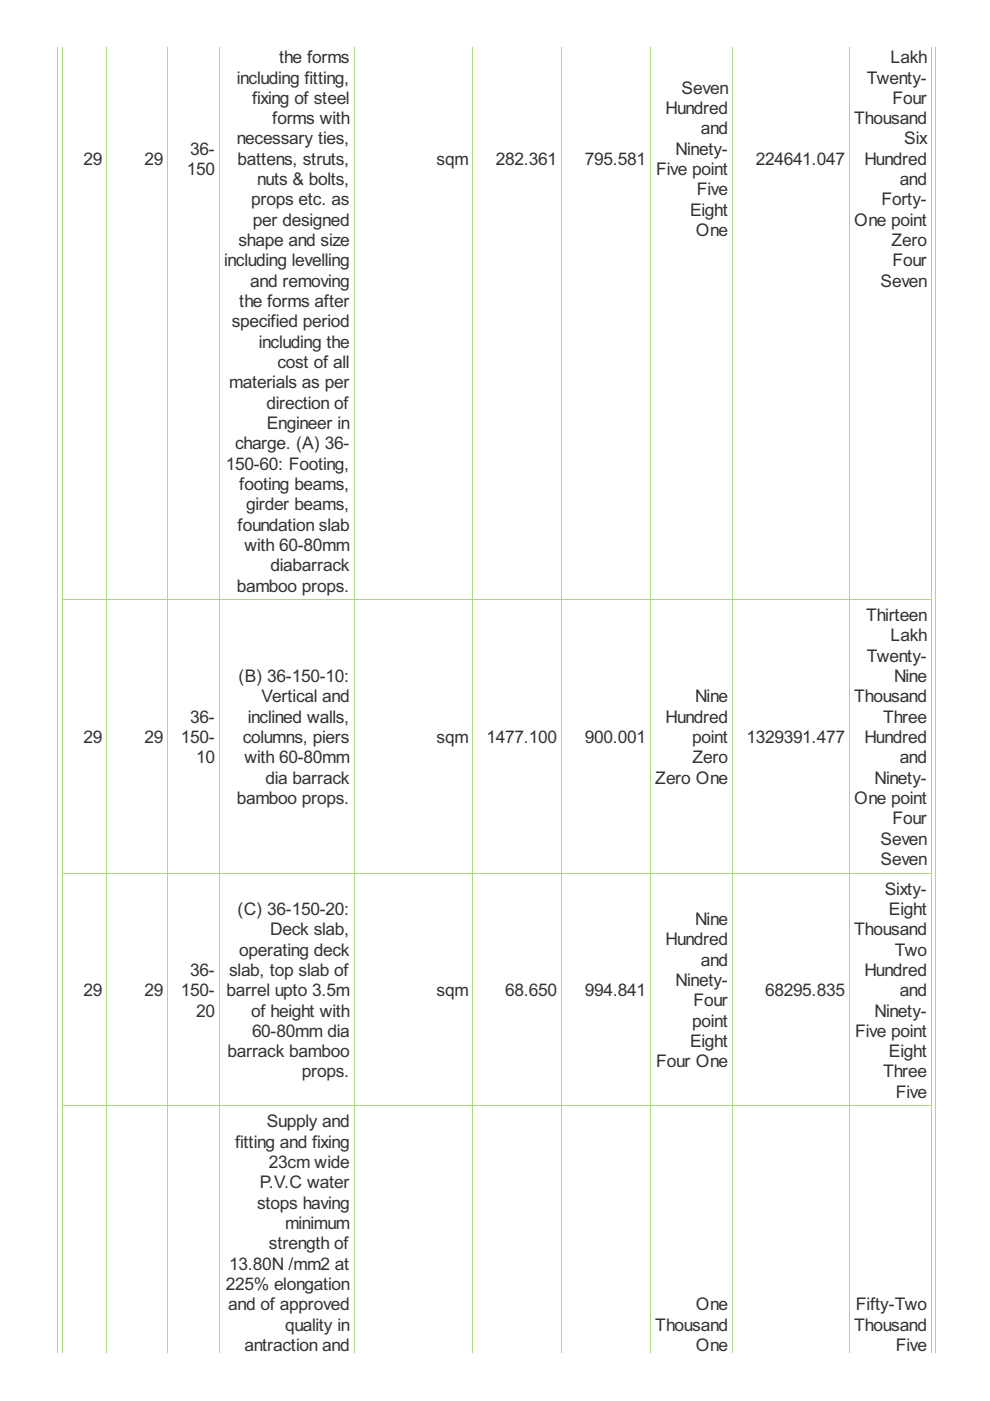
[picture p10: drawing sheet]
<svg xmlns="http://www.w3.org/2000/svg" width="210mm" height="297mm" viewBox="0 0 210 297" stroke-linecap="round" stroke-linejoin="round" font-family="sans-serif">
<defs><g id="words">
<g font-size="4.1" fill="#333">
<text x="50.2" y="17.7">including fitting,</text>
<text x="59.2" y="13.4">the forms</text>
<text x="183.8" y="17.7">Twenty-</text>
<text x="188.8" y="13.4">Lakh</text>
<text x="53.4" y="22">fixing of steel</text>
<text x="144.5" y="19.9">Seven</text>
<text x="189.2" y="22">Four</text>
<text x="57.7" y="26.3">forms with</text>
<text x="141.1" y="24.2">Hundred</text>
<text x="148.6" y="28.5">and</text>
<text x="181.1" y="26.3">Thousand</text>
<text x="17.7" y="34.9">29</text>
<text x="30.6" y="34.9">29</text>
<text x="40.3" y="32.8">36-</text>
<text x="50.2" y="30.6">necessary ties,</text>
<text x="50.4" y="34.9">battens, struts,</text>
<text x="92.6" y="34.9">sqm</text>
<text x="105.1" y="34.9">282.361</text>
<text x="124" y="34.9">795.581</text>
<text x="143.2" y="32.8">Ninety-</text>
<text x="160.2" y="34.9">224641.047</text>
<text x="183.3" y="34.9">Hundred</text>
<text x="191.7" y="30.6">Six</text>
<text x="39.6" y="37.1">150</text>
<text x="54.5" y="39.2">nuts &amp; bolts,</text>
<text x="139.1" y="37.1">Five point</text>
<text x="147.7" y="41.4">Five</text>
<text x="190.8" y="39.2">and</text>
<text x="53.3" y="43.6">props etc. as</text>
<text x="53.6" y="47.9">per designed</text>
<text x="146.3" y="45.7">Eight</text>
<text x="181.1" y="47.9">One point</text>
<text x="186.9" y="43.6">Forty-</text>
<text x="50.6" y="52.2">shape and size</text>
<text x="147.6" y="50">One</text>
<text x="189" y="52.2">Zero</text>
<text x="47.5" y="56.5">including levelling</text>
<text x="189.2" y="56.5">Four</text>
<text x="50.7" y="65.1">the forms after</text>
<text x="53.1" y="60.8">and removing</text>
<text x="186.7" y="60.8">Seven</text>
<text x="49.1" y="69.4">specified period</text>
<text x="54.9" y="73.7">including the</text>
<text x="48.6" y="82.3">materials as per</text>
<text x="58.8" y="78">cost of all</text>
<text x="56.5" y="86.6">direction of</text>
<text x="49.8" y="95.3">charge. (A) 36-</text>
<text x="56.5" y="90.9">Engineer in</text>
<text x="47.9" y="99.6">150-60: Footing,</text>
<text x="50.7" y="103.9">footing beams,</text>
<text x="50.4" y="112.5">foundation slab</text>
<text x="52.2" y="108.2">girder beams,</text>
<text x="51.8" y="116.8">with 60-80mm</text>
<text x="50.2" y="125.4">bamboo props.</text>
<text x="57.4" y="121.1">diabarrack</text>
<text x="183.6" y="131.7">Thirteen</text>
<text x="188.8" y="136">Lakh</text>
<text x="183.8" y="140.3">Twenty-</text>
<text x="50.6" y="144.6">(B) 36-150-10:</text>
<text x="55.5" y="148.9">Vertical and</text>
<text x="147.4" y="148.9">Nine</text>
<text x="181.1" y="148.9">Thousand</text>
<text x="189.6" y="144.6">Nine</text>
<text x="40.3" y="153.2">36-</text>
<text x="52.5" y="153.2">inclined walls,</text>
<text x="141.1" y="153.2">Hundred</text>
<text x="187.2" y="153.2">Three</text>
<text x="17.7" y="157.5">29</text>
<text x="30.6" y="157.5">29</text>
<text x="38.4" y="157.5">150-</text>
<text x="41.6" y="161.9">10</text>
<text x="51.5" y="157.5">columns, piers</text>
<text x="51.8" y="161.9">with 60-80mm</text>
<text x="92.6" y="157.5">sqm</text>
<text x="103.2" y="157.5">1477.100</text>
<text x="124" y="157.5">900.001</text>
<text x="146.8" y="157.5">point</text>
<text x="146.8" y="161.9">Zero</text>
<text x="158.3" y="157.5">1329391.477</text>
<text x="183.3" y="157.5">Hundred</text>
<text x="190.8" y="161.9">and</text>
<text x="56.3" y="166.2">dia barrack</text>
<text x="138.9" y="166.2">Zero One</text>
<text x="185.4" y="166.2">Ninety-</text>
<text x="50.2" y="170.5">bamboo props.</text>
<text x="181.1" y="170.5">One point</text>
<text x="186.7" y="179.1">Seven</text>
<text x="189.2" y="174.8">Four</text>
<text x="186.7" y="183.4">Seven</text>
<text x="187.6" y="189.7">Sixty-</text>
<text x="50.4" y="194">(C) 36-150-20:</text>
<text x="147.4" y="196.1">Nine</text>
<text x="188.5" y="194">Eight</text>
<text x="50.7" y="202.6">operating deck</text>
<text x="57.3" y="198.3">Deck slab,</text>
<text x="141.1" y="200.4">Hundred</text>
<text x="181.1" y="198.3">Thousand</text>
<text x="189.7" y="202.6">Two</text>
<text x="40.3" y="206.9">36-</text>
<text x="48.6" y="206.9">slab, top slab of</text>
<text x="143.2" y="209.1">Ninety-</text>
<text x="148.6" y="204.8">and</text>
<text x="183.3" y="206.9">Hundred</text>
<text x="17.7" y="211.2">29</text>
<text x="30.6" y="211.2">29</text>
<text x="38.4" y="211.2">150-</text>
<text x="41.6" y="215.5">20</text>
<text x="48" y="211.2">barrel upto 3.5m</text>
<text x="53.3" y="215.5">of height with</text>
<text x="92.6" y="211.2">sqm</text>
<text x="107.1" y="211.2">68.650</text>
<text x="124" y="211.2">994.841</text>
<text x="147" y="213.4">Four</text>
<text x="162.2" y="211.2">68295.835</text>
<text x="185.4" y="215.5">Ninety-</text>
<text x="190.8" y="211.2">and</text>
<text x="53.4" y="219.8">60-80mm dia</text>
<text x="146.3" y="222">Eight</text>
<text x="146.8" y="217.7">point</text>
<text x="181.3" y="219.8">Five point</text>
<text x="48.2" y="224.1">barrack bamboo</text>
<text x="139.1" y="226.3">Four One</text>
<text x="188.5" y="224.1">Eight</text>
<text x="64" y="228.4">props.</text>
<text x="187.2" y="228.4">Three</text>
<text x="189.9" y="232.8">Five</text>
<text x="56.5" y="239">Supply and</text>
<text x="49.8" y="243.3">fitting and fixing</text>
<text x="55.1" y="252">P.V.C water</text>
<text x="57" y="247.7">23cm wide</text>
<text x="54.5" y="256.3">stops having</text>
<text x="60.4" y="260.6">minimum</text>
<text x="48.6" y="269.2">13.80N /mm2 at</text>
<text x="57" y="264.9">strength of</text>
<text x="47.9" y="273.5">225% elongation</text>
<text x="48.4" y="277.8">and of approved</text>
<text x="147.6" y="277.8">One</text>
<text x="181.5" y="277.8">Fifty-Two</text>
<text x="51.8" y="286.4">antraction and</text>
<text x="60.4" y="282.1">quality in</text>
<text x="138.9" y="282.1">Thousand</text>
<text x="147.6" y="286.4">One</text>
<text x="181.1" y="282.1">Thousand</text>
<text x="189.9" y="286.4">Five</text>
</g>
</g></defs>
<g fill="none" stroke="#a8da7f" stroke-width=".21">
<path d="M12.2 9.9v276.9M13.3 9.9v276.9M22.6 9.9v276.9M35.6 9.9v276.9M46.5 9.9v276.9M75.1 9.9v276.9M100.2 9.9v276.9M119 9.9v276.9M137.9 9.9v276.9M155.3 9.9v276.9M180.1 9.9v276.9M197.5 9.9v276.9"/>
<path d="M198.4 9.9v276.9M13.2 127.1h184.4M13.2 185.1h184.4M13.2 234.5h184.4"/>
</g>
<use href="#words"/>
</svg>
